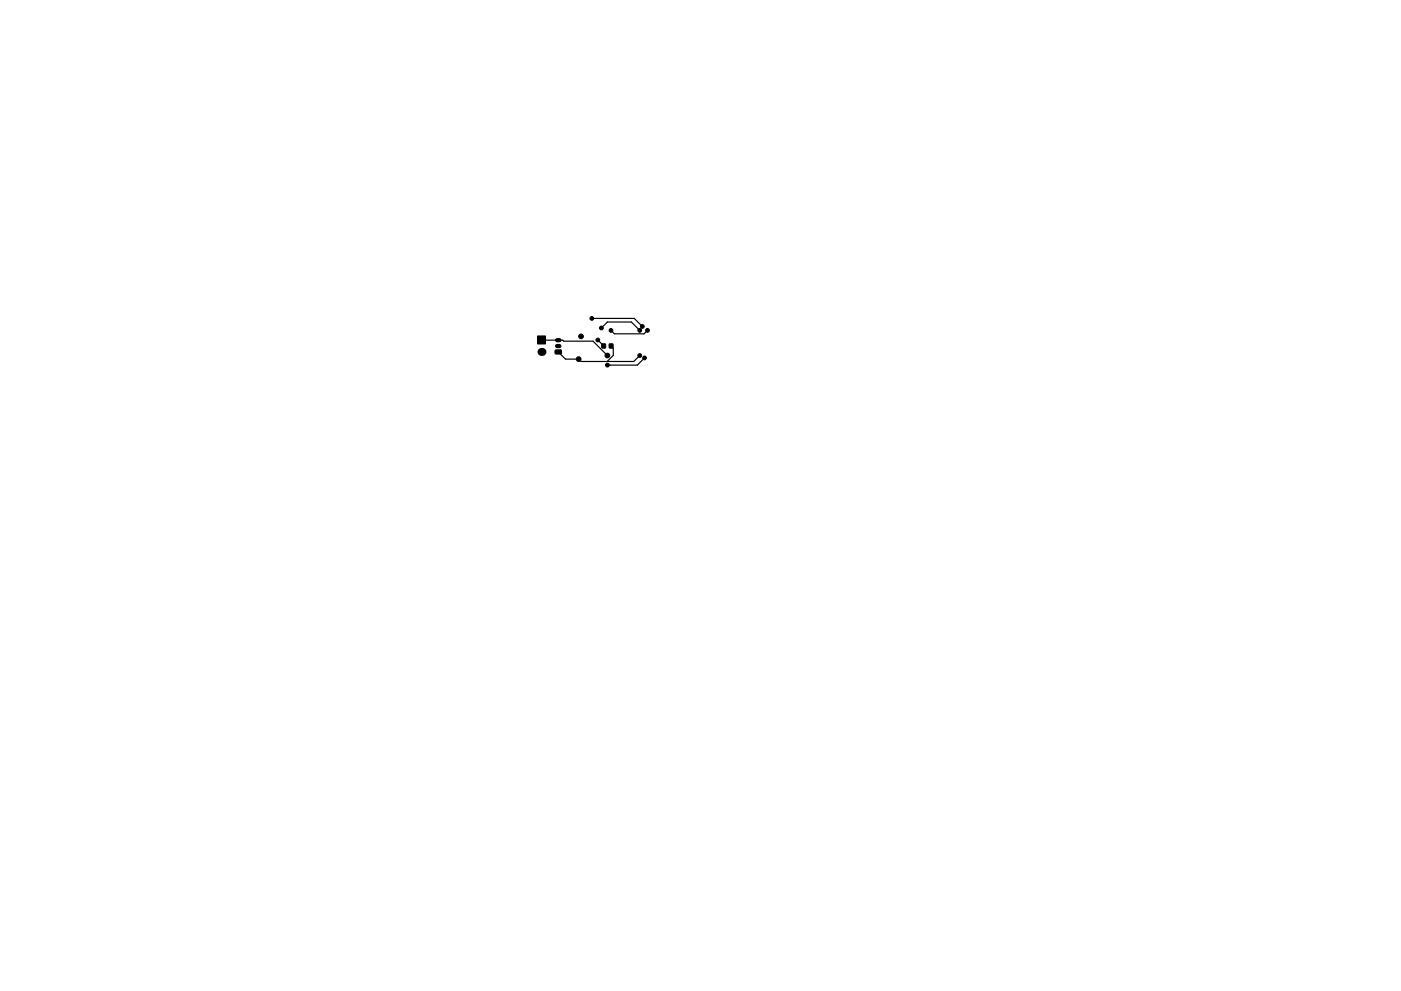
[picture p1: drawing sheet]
<svg xmlns="http://www.w3.org/2000/svg" width="297mm" height="210mm" viewBox="0 0 297 210" stroke-linecap="round" stroke-linejoin="round" font-family="sans-serif">
<g fill="#000" stroke="#000" stroke-width=".21">
<path d="M114 71.3h1.7v1.7h-1.7zM117.7 74.3l1.2-.1 .1 .8-1.2 .1-.1-.2zM127.6 73h.8l-.1 .8h-.7zM129.2 73h.8l-.1 .8h-.7z"/>
<circle cx="122.7" cy="76.2" r=".5"/>
<circle cx="123.2" cy="71.4" r=".5"/>
<circle cx="125.5" cy="67.6" r=".4"/>
<circle cx="126.8" cy="72.1" r=".4"/>
<circle cx="127.5" cy="69.6" r=".4"/>
<circle cx="128.8" cy="75.4" r=".5"/>
<circle cx="128.8" cy="77.5" r=".4"/>
<circle cx="129.5" cy="70.1" r=".4"/>
<circle cx="135.6" cy="75.4" r=".4"/>
<circle cx="135.6" cy="70.1" r=".4"/>
<circle cx="136.2" cy="69.3" r=".4"/>
<circle cx="136.7" cy="75.9" r=".4"/>
<circle cx="137.3" cy="70.1" r=".4"/>
</g>
<circle cx="114.8" cy="74.7" r=".85" fill="#000"/>
<path d="M118.1 73.4h.5M118.1 72.2h.5" fill="none" stroke="#000" stroke-width=".9"/>
<path d="M114.8 72.1l4.5 .1 .2 .2h6.2l3.1 3M118.4 74.7l1.5 1.5h2.8l.5 .5h11.2l1.2-1.3M125.5 67.6h9l1.7 1.7M126.8 72.1l1.2 1.3M127.5 69.6l1.3-1.3h5.1l1.7 1.8M129.5 70.1l.8 .7h6.3l.7-.7M129.6 73.4l.4 .5v1.5l-1.3 1.3M136.7 75.9l-1.6 1.6h-6.3" fill="none" stroke="#000" stroke-width=".25"/>
</svg>
